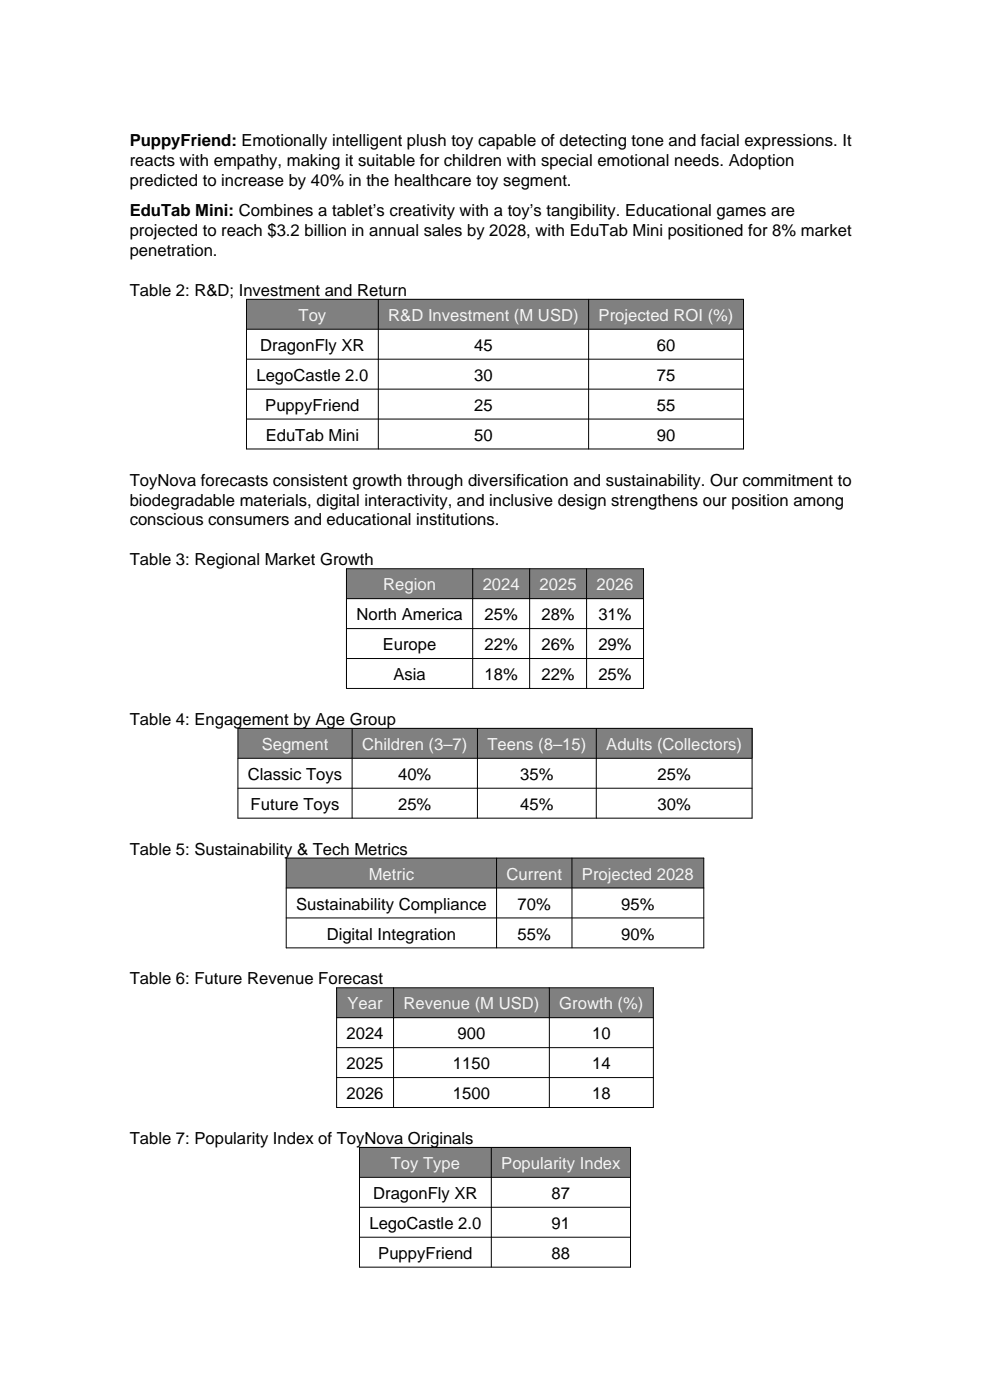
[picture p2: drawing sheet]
<svg xmlns="http://www.w3.org/2000/svg" width="210mm" height="297mm" viewBox="0 0 210 297" stroke-linecap="round" stroke-linejoin="round" font-family="sans-serif">
<defs><g id="words">
<g font-size="3.5">
<text x="27.5" y="31">PuppyFriend: Emotionally intelligent plush toy capable of detecting tone and facial expressions. It</text>
<text x="27.5" y="35.3">reacts with empathy, making it suitable for children with special emotional needs. Adoption</text>
<text x="27.5" y="39.5">predicted to increase by 40% in the healthcare toy segment.</text>
<text x="27.5" y="45.9">EduTab Mini: Combines a tablet’s creativity with a toy’s tangibility. Educational games are</text>
<text x="27.5" y="50.1">projected to reach $3.2 billion in annual sales by 2028, with EduTab Mini positioned for 8% market</text>
<text x="27.5" y="54.3">penetration.</text>
<text x="27.5" y="62.8">Table 2: R&amp;D; Investment and Return</text>
<text x="55.2" y="74.4">DragonFly XR</text>
<text x="100.6" y="74.4">45</text>
<text x="139.3" y="74.4">60</text>
<text x="54.4" y="80.8">LegoCastle 2.0</text>
<text x="100.6" y="80.8">30</text>
<text x="139.3" y="80.8">75</text>
<text x="56.3" y="87.1">PuppyFriend</text>
<text x="100.6" y="87.1">25</text>
<text x="139.3" y="87.1">55</text>
<text x="56.4" y="93.5">EduTab Mini</text>
<text x="100.6" y="93.5">50</text>
<text x="139.3" y="93.5">90</text>
<text x="27.5" y="103">ToyNova forecasts consistent growth through diversification and sustainability. Our commitment to</text>
<text x="27.5" y="107.2">biodegradable materials, digital interactivity, and inclusive design strengthens our position among</text>
<text x="27.5" y="111.5">conscious consumers and educational institutions.</text>
<text x="27.5" y="119.9">Table 3: Regional Market Growth</text>
<text x="75.6" y="131.6">North America</text>
<text x="102.8" y="131.6">25%</text>
<text x="114.9" y="131.6">28%</text>
<text x="126.9" y="131.6">31%</text>
<text x="81.2" y="137.9">Europe</text>
<text x="102.8" y="137.9">22%</text>
<text x="114.9" y="137.9">26%</text>
<text x="126.9" y="137.9">29%</text>
<text x="83.5" y="144.3">Asia</text>
<text x="102.8" y="144.3">18%</text>
<text x="114.9" y="144.3">22%</text>
<text x="126.9" y="144.3">25%</text>
<text x="27.5" y="153.8">Table 4: Engagement by Age Group</text>
<text x="52.6" y="165.5">Classic Toys</text>
<text x="84.5" y="165.5">40%</text>
<text x="110.3" y="165.5">35%</text>
<text x="139.5" y="165.5">25%</text>
<text x="53.2" y="171.8">Future Toys</text>
<text x="84.5" y="171.8">25%</text>
<text x="110.3" y="171.8">45%</text>
<text x="139.5" y="171.8">30%</text>
<text x="27.5" y="181.3">Table 5: Sustainability &amp; Tech Metrics</text>
<text x="62.8" y="193">Sustainability Compliance</text>
<text x="109.8" y="193">70%</text>
<text x="131.8" y="193">95%</text>
<text x="69.3" y="199.3">Digital Integration</text>
<text x="109.8" y="199.3">55%</text>
<text x="131.8" y="199.3">90%</text>
<text x="27.5" y="208.8">Table 6: Future Revenue Forecast</text>
<text x="73.5" y="220.5">2024</text>
<text x="97.1" y="220.5">900</text>
<text x="125.6" y="220.5">10</text>
<text x="73.5" y="226.8">2025</text>
<text x="96.1" y="226.8">1150</text>
<text x="125.6" y="226.8">14</text>
<text x="73.5" y="233.2">2026</text>
<text x="96.1" y="233.2">1500</text>
<text x="125.6" y="233.2">18</text>
<text x="27.5" y="242.7">Table 7: Popularity Index of ToyNova Originals</text>
<text x="79.2" y="254.4">DragonFly XR</text>
<text x="117" y="254.4">87</text>
<text x="78.4" y="260.7">LegoCastle 2.0</text>
<text x="117" y="260.7">91</text>
<text x="80.2" y="267.1">PuppyFriend</text>
<text x="117" y="267.1">88</text>
</g>
<g font-size="3.5" fill="#f5f5f5">
<text x="63.3" y="68.1">Toy</text>
<text x="82.4" y="68.1">R&amp;D Investment (M USD)</text>
<text x="127" y="68.1">Projected ROI (%)</text>
<text x="81.3" y="125.2">Region</text>
<text x="102.4" y="125.2">2024</text>
<text x="114.5" y="125.2">2025</text>
<text x="126.5" y="125.2">2026</text>
<text x="55.5" y="159.1">Segment</text>
<text x="76.8" y="159.1">Children (3–7)</text>
<text x="103.4" y="159.1">Teens (8–15)</text>
<text x="128.6" y="159.1">Adults (Collectors)</text>
<text x="78.2" y="186.6">Metric</text>
<text x="107.4" y="186.6">Current</text>
<text x="123.4" y="186.6">Projected 2028</text>
<text x="73.7" y="214.1">Year</text>
<text x="85.6" y="214.1">Revenue (M USD)</text>
<text x="118.6" y="214.1">Growth (%)</text>
<text x="82.9" y="248">Toy Type</text>
<text x="106.3" y="248">Popularity Index</text>
</g>
</g></defs>
<path d="M52.3 63.5h105.4v6.3h-105.4z" fill-rule="evenodd" fill="#808080"/>
<path d="M52.3 63.5h105.4v31.7h-105.4zM52.3 69.8h105.4M52.3 76.2h105.4M80.2 63.5v31.7M124.9 63.5v31.7M52.3 82.5h105.4M52.3 88.9h105.4" fill="none" stroke="#000" stroke-width=".21"/>
<path d="M73.5 120.6h63v6.4h-63z" fill-rule="evenodd" fill="#808080"/>
<path d="M73.5 120.6h63v25.4h-63zM73.5 127h63M73.5 133.3h63M73.5 139.7h63M100.3 120.6v25.4M112.3 120.6v25.4M124.4 120.6v25.4" fill="none" stroke="#000" stroke-width=".21"/>
<path d="M50.5 154.5h109v6.4h-109z" fill-rule="evenodd" fill="#808080"/>
<path d="M50.5 154.5h109v19.1h-109zM74.7 154.5v19.1M101.3 154.5v19.1M126.5 154.5v19.1M50.5 160.9h109M50.5 167.2h109" fill="none" stroke="#000" stroke-width=".21"/>
<path d="M60.7 182h88.6v6.4h-88.6z" fill-rule="evenodd" fill="#808080"/>
<path d="M60.7 182h88.6v19.1h-88.6zM60.7 188.4h88.6M60.7 194.7h88.6M105.3 182v19.1M121.3 182v19.1" fill="none" stroke="#000" stroke-width=".21"/>
<path d="M71.4 209.5h67.2v6.4h-67.2z" fill-rule="evenodd" fill="#808080"/>
<path d="M71.4 209.5h67.2v25.4h-67.2zM71.4 215.9h67.2M83.5 209.5v25.4M116.5 209.5v25.4M71.4 222.2h67.2M71.4 228.6h67.2" fill="none" stroke="#000" stroke-width=".21"/>
<path d="M76.3 243.4h57.4v6.4h-57.4z" fill-rule="evenodd" fill="#808080"/>
<path d="M76.3 243.4h57.4v25.4h-57.4zM76.3 249.8h57.4M76.3 256.1h57.4M104.2 243.4v25.4M76.3 262.5h57.4" fill="none" stroke="#000" stroke-width=".21"/>
<use href="#words"/>
</svg>
